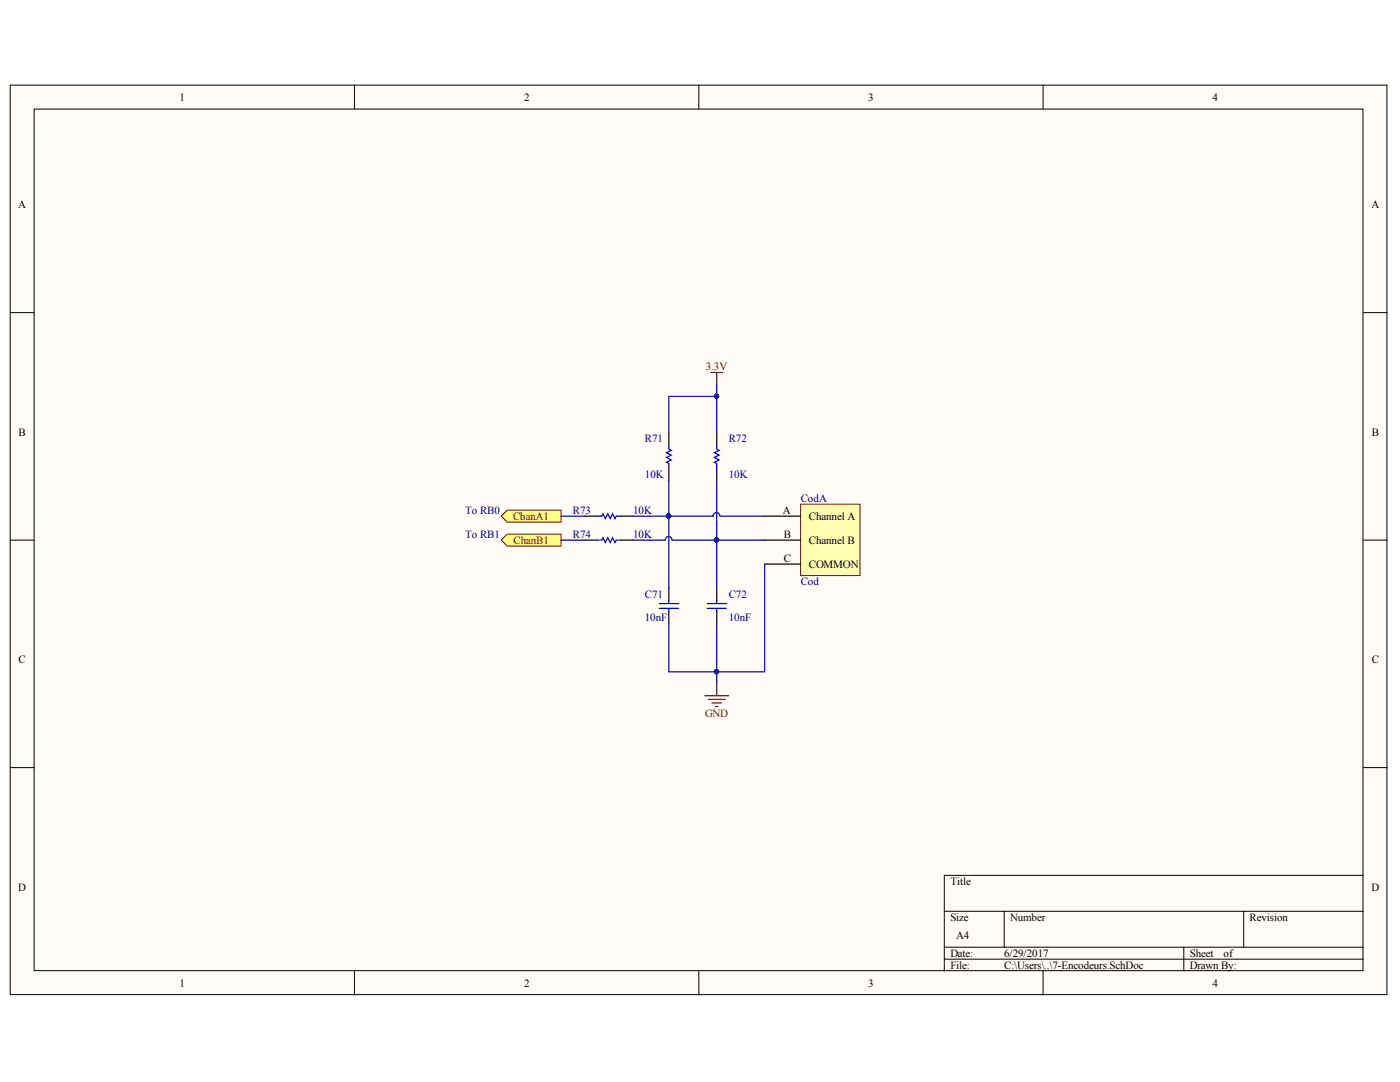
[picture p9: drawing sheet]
<svg xmlns="http://www.w3.org/2000/svg" width="279mm" height="216mm" viewBox="0 0 279 216" stroke-linecap="round" stroke-linejoin="round" font-family="sans-serif">
<defs><g id="words">
<g font-size="2.2">
<text x="35.9" y="20.1">1</text>
<text x="104.6" y="20.1">2</text>
<text x="173.3" y="20.1">3</text>
<text x="242" y="20.1">4</text>
<text x="3.6" y="41.6">A</text>
<text x="273.7" y="41.6">A</text>
<text x="3.7" y="87">B</text>
<text x="273.8" y="87">B</text>
<text x="156.3" y="102.5">A</text>
<text x="156.4" y="107.3">B</text>
<text x="161.4" y="103.7">Channel A</text>
<text x="156.4" y="112.1">C</text>
<text x="161.4" y="113.3">COMMON</text>
<text x="161.4" y="108.5">Channel B</text>
<text x="3.7" y="132.4">C</text>
<text x="273.8" y="132.4">C</text>
<text x="3.6" y="177.8">D</text>
<text x="189.7" y="176.6">Title</text>
<text x="273.7" y="177.8">D</text>
<text x="189.7" y="183.8">Size</text>
<text x="201.6" y="183.8">Number</text>
<text x="249.4" y="183.8">Revision</text>
<text x="189.7" y="191">Date:</text>
<text x="190.8" y="187.3">A4</text>
<text x="200.4" y="191">6/29/2017</text>
<text x="237.4" y="191">Sheet</text>
<text x="244.2" y="191">of</text>
<text x="35.9" y="196.9">1</text>
<text x="104.6" y="196.9">2</text>
<text x="173.3" y="196.9">3</text>
<text x="189.7" y="193.3">File:</text>
<text x="200.4" y="193.3">C:\Users\..\7-Encodeurs.SchDoc</text>
<text x="237.4" y="193.3">Drawn By:</text>
<text x="242" y="196.9">4</text>
</g>
<g font-size="2.2" fill="#800000">
<text x="140.9" y="73.9">3.3V</text>
<text x="102.4" y="103.7">ChanA1</text>
<text x="102.5" y="108.5">ChanB1</text>
<text x="140.7" y="143.1">GND</text>
</g>
<g font-size="2.2" fill="#000080">
<text x="128.7" y="88.2">R71</text>
<text x="145.4" y="88.2">R72</text>
<text x="128.7" y="95.4">10K</text>
<text x="145.4" y="95.4">10K</text>
<text x="159.8" y="100.2">CodA</text>
<text x="92.8" y="102.5">To RB0</text>
<text x="92.8" y="107.3">To RB1</text>
<text x="114.3" y="102.5">R73</text>
<text x="114.3" y="107.3">R74</text>
<text x="126.3" y="102.5">10K</text>
<text x="126.3" y="107.3">10K</text>
<text x="128.7" y="119.3">C71</text>
<text x="145.4" y="119.3">C72</text>
<text x="159.8" y="116.8">Cod</text>
<text x="128.7" y="124">10nF</text>
<text x="145.4" y="124">10nF</text>
</g>
</g></defs>
<g fill="#fffcf8" stroke="#000" stroke-width=".2">
<path d="M2 17h274.8v181.5h-274.8z"/>
<path d="M6.8 21.8h265.2v171.9h-265.2z"/>
</g>
<g fill="none" stroke="#000" stroke-width=".2">
<path d="M70.7 17v4.8M139.5 17v4.8M208.2 17v4.8M2 62.4h4.8M272.1 62.4h4.8M2 107.8h4.8M272.1 107.8h4.8M2 153.2h4.8M272.1 153.2h4.8M272.1 174.7h-83.6v19.1M70.7 193.8v4.8M139.5 193.8v4.8"/>
<path d="M188.5 181.8h83.6M188.5 189h83.6M188.5 191.4h83.6M200.4 181.8v7.2M208.2 193.8v4.8M236.3 189v4.8M248.2 181.8v7.2"/>
</g>
<path d="M133.5 86.3v2.4M133.5 93.4v2.4M143 86.3v2.4M143 93.4v2.4M116.8 103h2.3M116.8 107.8h2.3M123.9 103h2.4M123.9 107.8h2.4M133.5 117.3v2.4M143 117.3v2.4M133.5 122.1v2.4M143 122.1v2.4" fill="none" stroke="#000" stroke-width=".24"/>
<path d="M133.5 88.7v.9l.5 .3-1 .4 1 .5-1 .5 1 .5-1 .4 .5 .3v.9M143 88.7v.9l.5 .3-.9 .4 .9 .5-.9 .5 .9 .5-.9 .4 .4 .3v.9M119.1 103h1l.2-.5 .5 1 .5-1 .5 1 .5-1 .4 1 .3-.5h.9M119.1 107.8h1l.2-.5 .5 1 .5-1 .5 1 .5-1 .4 1 .3-.5h.9M133.5 119.7v.7M143 119.7v.7M131.6 120.4h3.8M131.6 121.4h3.8M133.5 121.4v.7M141.1 120.4h3.9M141.1 121.4h3.9M143 121.4v.7" fill="none" stroke="#00f" stroke-width=".24"/>
<path d="M133.5 86.3v-7.2h9.5v7.2" fill="none" stroke="#000080" stroke-width=".24"/>
<circle cx="143" cy="79.1" r=".43" fill="#000080" stroke="#000080" stroke-width=".2"/>
<path d="M141.8 74.3h2.4M143 74.3v2.4M140.7 138.8h4.7M141.4 139.5h3.3M143 136.4v2.4M142.1 140.3h1.9M142.8 141h.5" fill="none" stroke="#800000" stroke-width=".24"/>
<g fill="#ffff80" stroke="#800000" stroke-width=".2">
<path d="M100 103l1.2-1.2h10.8v2.4h-10.8z" fill-rule="evenodd"/>
<path d="M100 107.8l1.2-1.2h10.8v2.4h-10.8z" fill-rule="evenodd"/>
</g>
<path d="M143 76.7v2.4M133.5 95.8v21.5M143 95.8v21.5M112 103h4.8M112 107.8h4.8M152.6 112.6v21.5h-9.6v-9.6" fill="none" stroke="#000080" stroke-width=".24"/>
<g fill="#000080" stroke="#000080" stroke-width=".2">
<circle cx="133.4" cy="102.9" r=".43"/>
<circle cx="143" cy="107.7" r=".43"/>
<circle cx="143" cy="134" r=".43"/>
<circle cx="143" cy="79.1" r=".43"/>
</g>
<path d="M159.8 100.6h11.8v14.2h-11.8z" fill="#ffffb0" stroke="#800000" stroke-width=".2"/>
<path d="M152.6 103h7.2M152.6 112.6h7.2M152.6 107.8h7.2" fill="none" stroke="#000" stroke-width=".24"/>
<path d="M134.1 107.8a.67 .67 0 0 0-.7-.7 .67 .67 0 0 0-.6 .7h-6.5M134.2 107.8h18.4M143.7 103a.67 .67 0 0 0-.7-.7 .67 .67 0 0 0-.7 .7h-16M143.8 103h8.8M133.5 124.5v9.6h9.5v2.3" fill="none" stroke="#000080" stroke-width=".24"/>
<g fill="#000080" stroke="#000080" stroke-width=".2">
<circle cx="143" cy="134" r=".43"/>
<circle cx="143" cy="107.7" r=".43"/>
<circle cx="133.4" cy="102.9" r=".43"/>
</g>
<use href="#words"/>
</svg>
